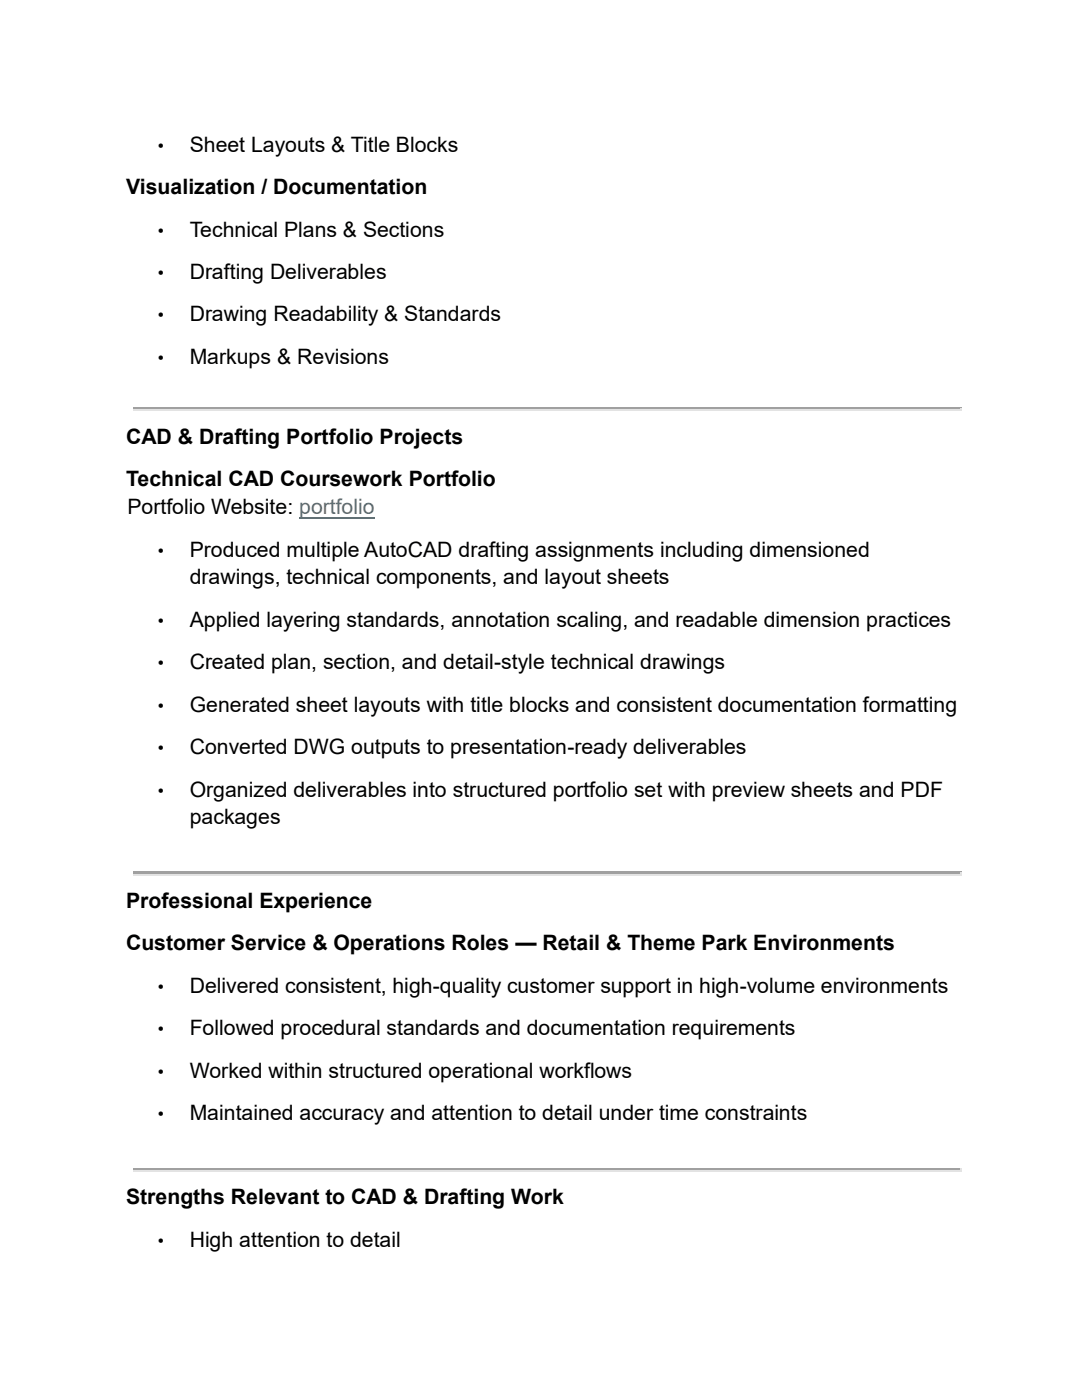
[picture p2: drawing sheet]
<svg xmlns="http://www.w3.org/2000/svg" width="216mm" height="279mm" viewBox="0 0 216 279" stroke-linecap="round" stroke-linejoin="round" font-family="sans-serif">
<defs><g id="words">
<g font-size="4.2">
<text x="37.9" y="30.3">Sheet Layouts &amp; Title Blocks</text>
<text x="25.2" y="38.7">Visualization / Documentation</text>
<text x="37.9" y="47.2">Technical Plans &amp; Sections</text>
<text x="37.9" y="55.7">Drafting Deliverables</text>
<text x="37.9" y="64.1">Drawing Readability &amp; Standards</text>
<text x="37.9" y="72.6">Markups &amp; Revisions</text>
<text x="25.2" y="88.5">CAD &amp; Drafting Portfolio Projects</text>
<text x="25.2" y="97">Technical CAD Coursework Portfolio</text>
<text x="25.4" y="102.7">Portfolio Website: portfolio</text>
<text x="37.9" y="111.1">Produced multiple AutoCAD drafting assignments including dimensioned</text>
<text x="37.9" y="116.6">drawings, technical components, and layout sheets</text>
<text x="37.9" y="125.1">Applied layering standards, annotation scaling, and readable dimension practices</text>
<text x="37.9" y="133.6">Created plan, section, and detail-style technical drawings</text>
<text x="37.9" y="142.1">Generated sheet layouts with title blocks and consistent documentation formatting</text>
<text x="37.9" y="150.5">Converted DWG outputs to presentation-ready deliverables</text>
<text x="37.9" y="159">Organized deliverables into structured portfolio set with preview sheets and PDF</text>
<text x="37.9" y="164.4">packages</text>
<text x="25.2" y="181.2">Professional Experience</text>
<text x="25.2" y="189.7">Customer Service &amp; Operations Roles — Retail &amp; Theme Park Environments</text>
<text x="37.9" y="198.2">Delivered consistent, high-quality customer support in high-volume environments</text>
<text x="37.9" y="206.6">Followed procedural standards and documentation requirements</text>
<text x="37.9" y="215.1">Worked within structured operational workflows</text>
<text x="37.9" y="223.6">Maintained accuracy and attention to detail under time constraints</text>
<text x="25.2" y="240.4">Strengths Relevant to CAD &amp; Drafting Work</text>
<text x="37.9" y="248.8">High attention to detail</text>
</g>
<g font-size="3.5">
<text x="31.5" y="30.3">•</text>
<text x="31.5" y="47.2">•</text>
<text x="31.5" y="55.7">•</text>
<text x="31.5" y="64.1">•</text>
<text x="31.5" y="72.6">•</text>
<text x="31.5" y="111.1">•</text>
<text x="31.5" y="125.1">•</text>
<text x="31.5" y="133.6">•</text>
<text x="31.5" y="142.1">•</text>
<text x="31.5" y="150.5">•</text>
<text x="31.5" y="159">•</text>
<text x="31.5" y="198.2">•</text>
<text x="31.5" y="206.6">•</text>
<text x="31.5" y="215.1">•</text>
<text x="31.5" y="223.6">•</text>
<text x="31.5" y="248.8">•</text>
</g>
</g></defs>
<path d="M59.7 103.3h15.1" fill="none" stroke="#467886" stroke-width=".3"/>
<g fill="#a0a0a0">
<path d="M26.6 81.3h165.1v.5h-165.1z" fill-rule="evenodd"/>
<path d="M26.6 81.3h.2v.3h-.2z" fill-rule="evenodd"/>
</g>
<path d="M26.7 81.4h164.9" fill="none" stroke="#a0a0a0" stroke-width=".25"/>
<g fill="#a0a0a0">
<path d="M191.6 81.3h.3v.3h-.3z" fill-rule="evenodd"/>
<path d="M26.6 81.4h.2v.4h-.2z" fill-rule="evenodd"/>
</g>
<g fill="#e3e3e3">
<path d="M191.6 81.4h.3v.4h-.3z" fill-rule="evenodd"/>
<path d="M26.6 81.8h.2v.2h-.2z" fill-rule="evenodd"/>
</g>
<path d="M26.7 81.9h164.9" fill="none" stroke="#e3e3e3" stroke-width=".25"/>
<path d="M191.6 81.8h.3v.2h-.3z" fill-rule="evenodd" fill="#e3e3e3"/>
<g fill="#a0a0a0">
<path d="M26.6 173.9h165.1v.6h-165.1z" fill-rule="evenodd"/>
<path d="M26.6 173.9h.2v.3h-.2z" fill-rule="evenodd"/>
</g>
<path d="M26.7 174.1h164.9" fill="none" stroke="#a0a0a0" stroke-width=".25"/>
<g fill="#a0a0a0">
<path d="M191.6 173.9h.3v.3h-.3z" fill-rule="evenodd"/>
<path d="M26.6 174h.2v.4h-.2z" fill-rule="evenodd"/>
</g>
<g fill="#e3e3e3">
<path d="M191.6 174h.3v.4h-.3z" fill-rule="evenodd"/>
<path d="M26.6 174.4h.2v.3h-.2z" fill-rule="evenodd"/>
</g>
<path d="M26.7 174.5h164.9" fill="none" stroke="#e3e3e3" stroke-width=".25"/>
<path d="M191.6 174.4h.3v.3h-.3z" fill-rule="evenodd" fill="#e3e3e3"/>
<g fill="#a0a0a0">
<path d="M26.6 233.1h165.1v.5h-165.1z" fill-rule="evenodd"/>
<path d="M26.6 233.1h.2v.3h-.2z" fill-rule="evenodd"/>
</g>
<path d="M26.7 233.2h164.9" fill="none" stroke="#a0a0a0" stroke-width=".25"/>
<g fill="#a0a0a0">
<path d="M191.6 233.1h.3v.3h-.3z" fill-rule="evenodd"/>
<path d="M26.6 233.2h.2v.4h-.2z" fill-rule="evenodd"/>
</g>
<g fill="#e3e3e3">
<path d="M191.6 233.2h.3v.4h-.3z" fill-rule="evenodd"/>
<path d="M26.6 233.6h.2v.2h-.2z" fill-rule="evenodd"/>
</g>
<path d="M26.7 233.7h164.9" fill="none" stroke="#e3e3e3" stroke-width=".25"/>
<path d="M191.6 233.6h.3v.2h-.3z" fill-rule="evenodd" fill="#e3e3e3"/>
<use href="#words"/>
</svg>
